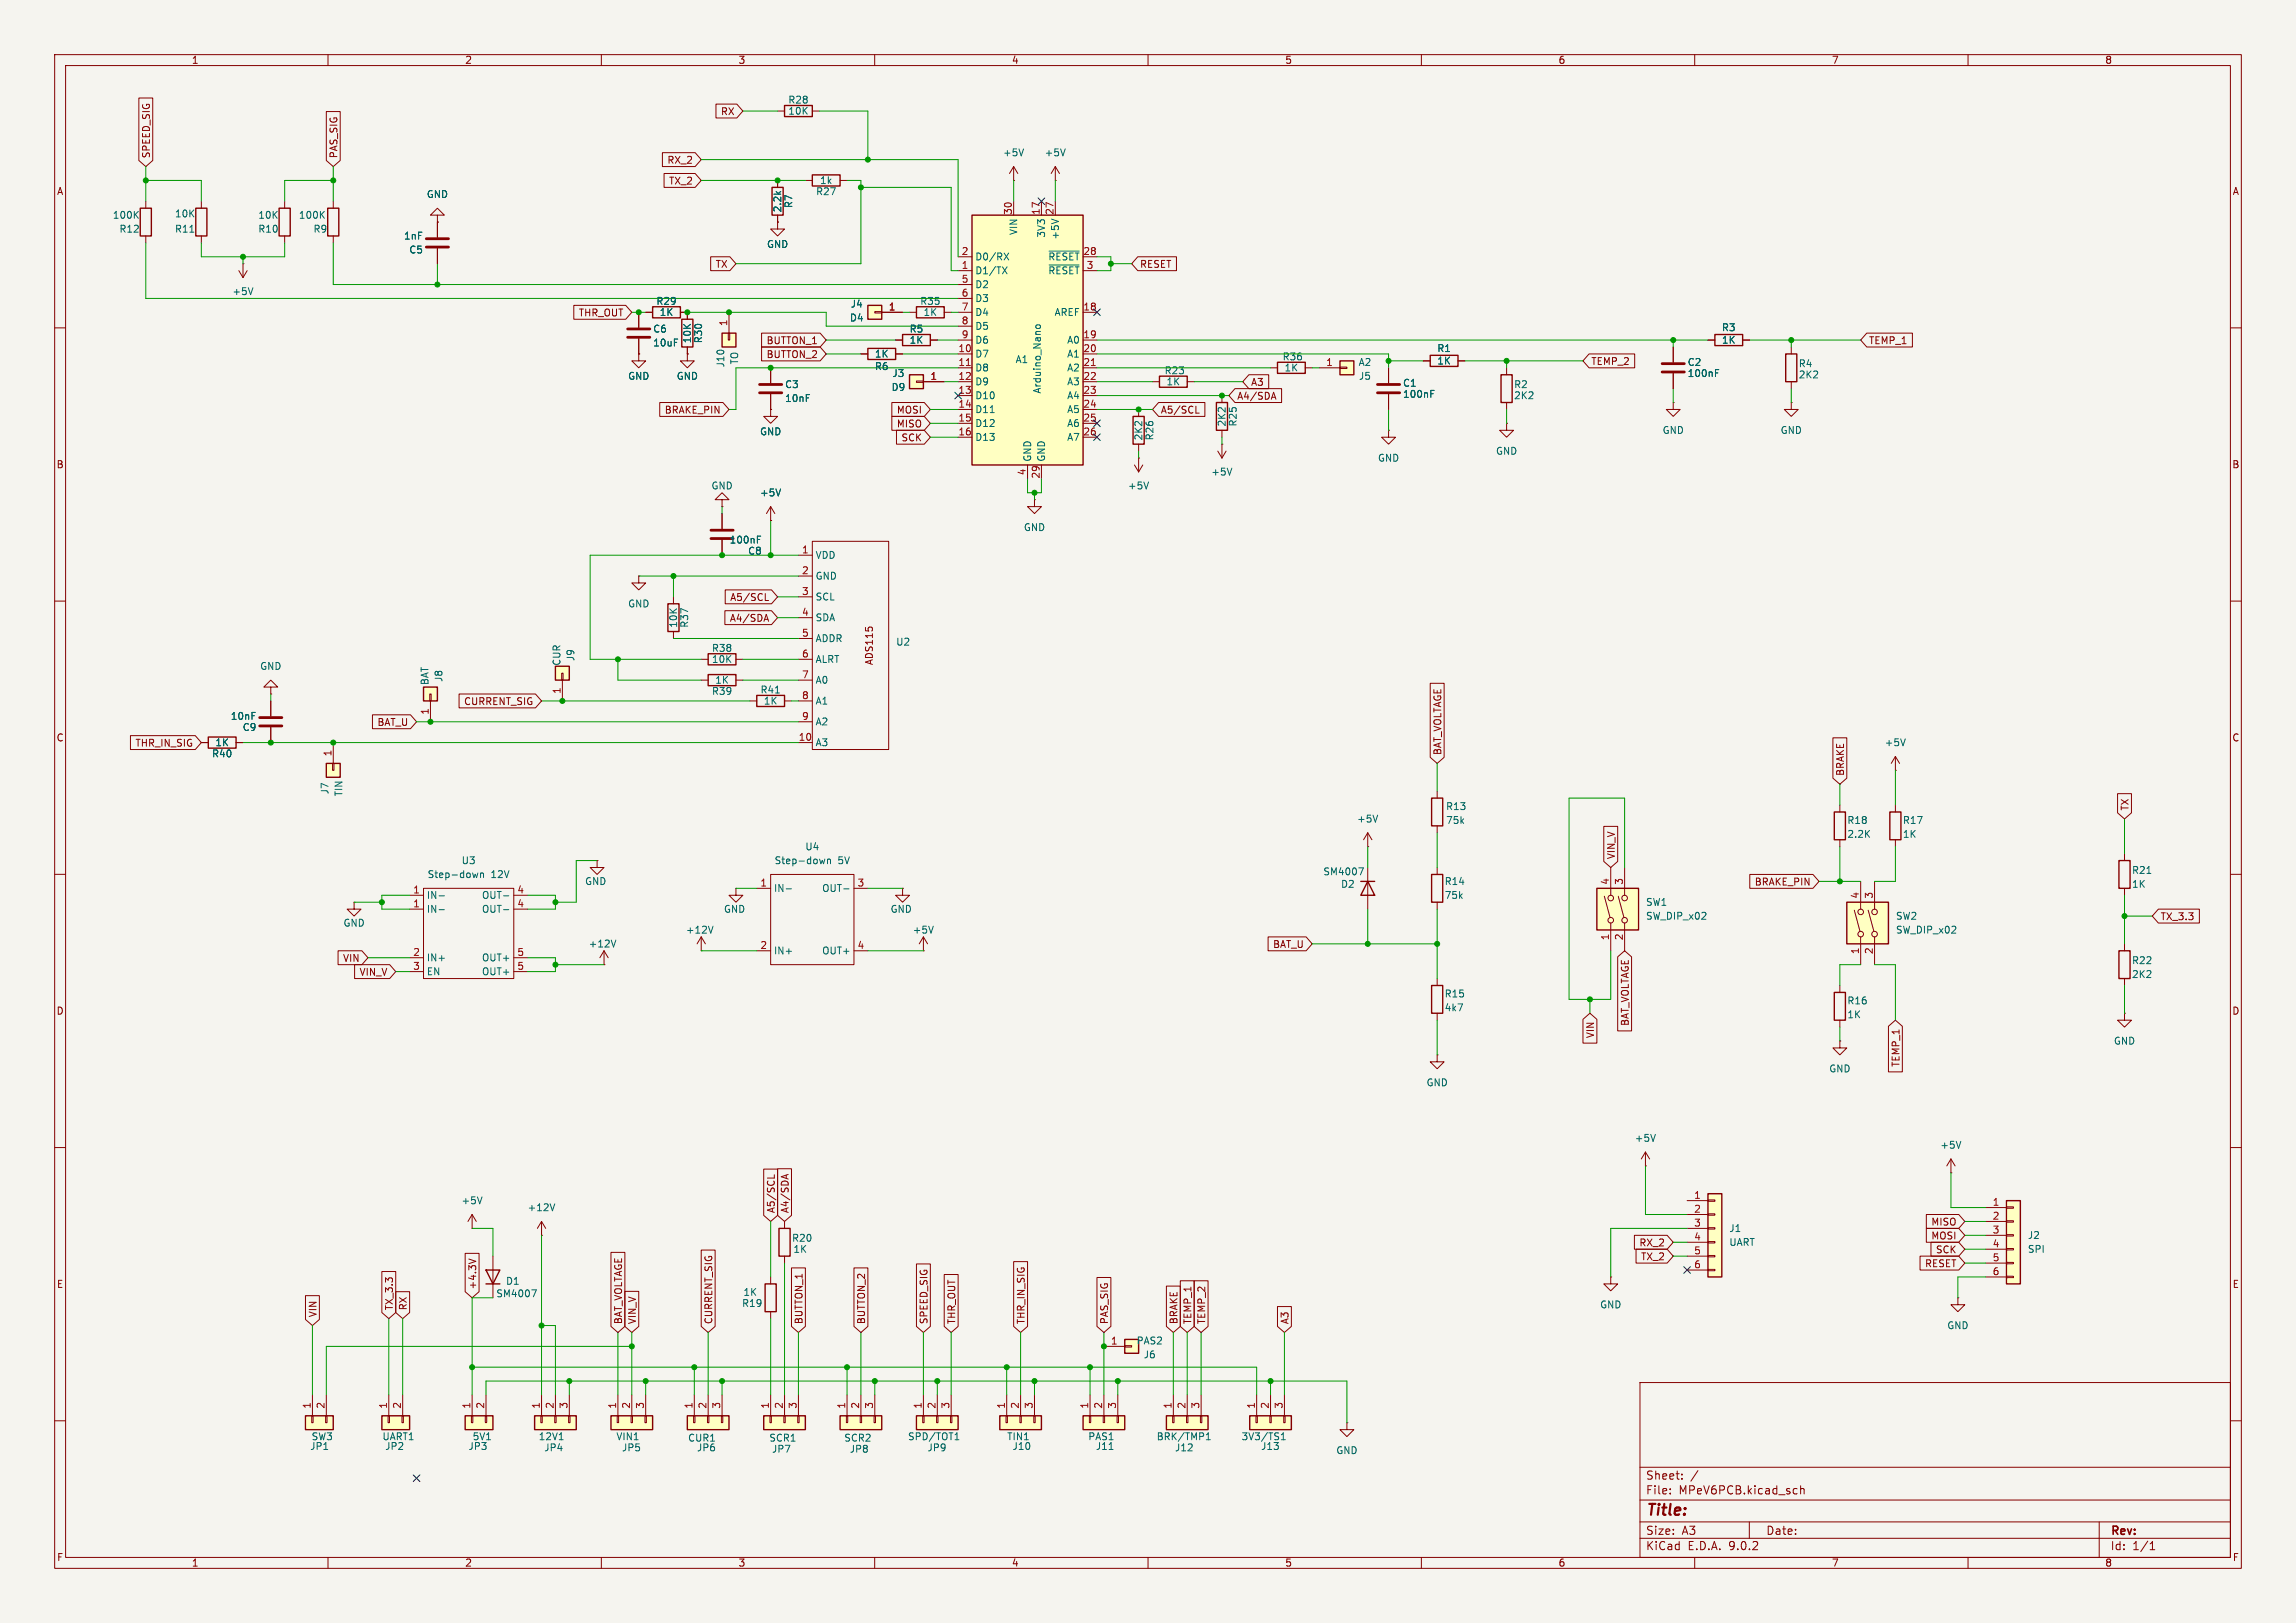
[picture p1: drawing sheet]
<svg xmlns="http://www.w3.org/2000/svg" width="420mm" height="297mm" viewBox="0 0 420 297" stroke-linecap="round" stroke-linejoin="round" font-family="sans-serif">
<defs><g id="words">
<text font-size="2.8" fill="#840000" x="301" y="277.9">Title:</text>
<g font-size="2.1" fill="#840000">
<text x="301" y="273.7">File:</text>
<text x="301" y="271">Sheet:</text>
<text x="307.1" y="273.7">MPeV6PCB.kicad_sch</text>
<text x="301" y="281.1">Size:</text>
<text x="307.6" y="281.1">A3</text>
<text x="323" y="281.1">Date:</text>
<text x="386" y="281.3">Rev:</text>
<text x="301" y="283.9">KiCad</text>
<text x="308.7" y="283.9">E.D.A.</text>
<text x="316.3" y="283.9">9.0.2</text>
<text x="386" y="283.9">Id:</text>
<text x="390.1" y="283.9">1/1</text>
</g>
<g font-size="1.8" fill="#840000">
<text x="35" y="11.9">1</text>
<text x="85" y="11.9">2</text>
<text x="135" y="11.9">3</text>
<text x="185" y="11.9">4</text>
<text x="235" y="11.9">5</text>
<text x="285" y="11.9">6</text>
<text x="335" y="11.9">7</text>
<text x="385" y="11.9">8</text>
<text x="131.8" y="21.3">RX</text>
<text x="27.6" y="29.1" transform="rotate(-90 27.6 29.1)">SPEED_SIG</text>
<text x="61.9" y="29.1" transform="rotate(-90 61.9 29.1)">PAS_SIG</text>
<text x="10.3" y="35.9">A</text>
<text x="122" y="30.2">RX_2</text>
<text x="122.3" y="34">TX_2</text>
<text x="408.3" y="35.9">A</text>
<text x="130.8" y="49.2">TX</text>
<text x="208.4" y="49.2">RESET</text>
<text x="105.8" y="58.1">THR_OUT</text>
<text x="140.1" y="65.7">BUTTON_2</text>
<text x="140.1" y="63.2">BUTTON_1</text>
<text x="341.8" y="63.2">TEMP_1</text>
<text x="228.8" y="70.8">A3</text>
<text x="291" y="67">TEMP_2</text>
<text x="121.5" y="75.9">BRAKE_PIN</text>
<text x="164" y="75.9">MOSI</text>
<text x="212.2" y="75.9">A5/SCL</text>
<text x="226.2" y="73.3">A4/SDA</text>
<text x="164" y="78.4">MISO</text>
<text x="164.8" y="81">SCK</text>
<text x="10.3" y="85.9">B</text>
<text x="408.2" y="85.9">B</text>
<text x="133.4" y="114">A4/SDA</text>
<text x="133.5" y="110.2">A5/SCL</text>
<text x="159.9" y="121.8" transform="rotate(-90 159.9 121.8)">ADS115</text>
<text x="84.8" y="129.2">CURRENT_SIG</text>
<text x="10.3" y="135.9">C</text>
<text x="24.7" y="136.8">THR_IN_SIG</text>
<text x="68.9" y="133">BAT_U</text>
<text x="408.2" y="135.9">C</text>
<text x="263.8" y="138.3" transform="rotate(-90 263.8 138.3)">BAT_VOLTAGE</text>
<text x="337.5" y="142.1" transform="rotate(-90 337.5 142.1)">BRAKE</text>
<text x="389.6" y="148.4" transform="rotate(-90 389.6 148.4)">TX</text>
<text x="295.6" y="157.3" transform="rotate(-90 295.6 157.3)">VIN_V</text>
<text x="320.9" y="162.2">BRAKE_PIN</text>
<text x="232.8" y="173.7">BAT_U</text>
<text x="395.1" y="168.6">TX_3.3</text>
<text x="62.7" y="176.2">VIN</text>
<text x="65.7" y="178.8">VIN_V</text>
<text x="10.3" y="185.9">D</text>
<text x="408.2" y="185.9">D</text>
<text x="291.8" y="190.1" transform="rotate(-90 291.8 190.1)">VIN</text>
<text x="298.1" y="187.8" transform="rotate(-90 298.1 187.8)">BAT_VOLTAGE</text>
<text x="347.7" y="195.3" transform="rotate(-90 347.7 195.3)">TEMP_1</text>
<text x="141.9" y="222.1" transform="rotate(-90 141.9 222.1)">A5/SCL</text>
<text x="144.5" y="222.1" transform="rotate(-90 144.5 222.1)">A4/SDA</text>
<text x="353.2" y="224.5">MISO</text>
<text x="353.2" y="227">MOSI</text>
<text x="299.8" y="228.3">RX_2</text>
<text x="300.1" y="230.8">TX_2</text>
<text x="352" y="232.1">RESET</text>
<text x="354" y="229.6">SCK</text>
<text x="10.3" y="235.9">E</text>
<text x="72.1" y="239.9" transform="rotate(-90 72.1 239.9)">TX_3.3</text>
<text x="74.6" y="239.9" transform="rotate(-90 74.6 239.9)">RX</text>
<text x="87.3" y="236.1" transform="rotate(-90 87.3 236.1)">+4.3V</text>
<text x="408.3" y="235.9">E</text>
<text x="58.1" y="241.1" transform="rotate(-90 58.1 241.1)">VIN</text>
<text x="114" y="242.4" transform="rotate(-90 114 242.4)">BAT_VOLTAGE</text>
<text x="116.5" y="242.4" transform="rotate(-90 116.5 242.4)">VIN_V</text>
<text x="130.5" y="242.4" transform="rotate(-90 130.5 242.4)">CURRENT_SIG</text>
<text x="147" y="242.4" transform="rotate(-90 147 242.4)">BUTTON_1</text>
<text x="158.4" y="242.4" transform="rotate(-90 158.4 242.4)">BUTTON_2</text>
<text x="169.9" y="242.4" transform="rotate(-90 169.9 242.4)">SPEED_SIG</text>
<text x="174.9" y="242.4" transform="rotate(-90 174.9 242.4)">THR_OUT</text>
<text x="187.6" y="242.4" transform="rotate(-90 187.6 242.4)">THR_IN_SIG</text>
<text x="202.9" y="242.4" transform="rotate(-90 202.9 242.4)">PAS_SIG</text>
<text x="215.6" y="242.4" transform="rotate(-90 215.6 242.4)">BRAKE</text>
<text x="218.1" y="242.4" transform="rotate(-90 218.1 242.4)">TEMP_1</text>
<text x="220.7" y="242.4" transform="rotate(-90 220.7 242.4)">TEMP_2</text>
<text x="235.9" y="242.4" transform="rotate(-90 235.9 242.4)">A3</text>
<text x="10.3" y="285.9">F</text>
<text x="35" y="286.9">1</text>
<text x="85" y="286.9">2</text>
<text x="135" y="286.9">3</text>
<text x="185" y="286.9">4</text>
<text x="235" y="286.9">5</text>
<text x="285" y="286.9">6</text>
<text x="335" y="286.9">7</text>
<text x="385" y="286.9">8</text>
<text x="408.3" y="285.9">F</text>
</g>
<g font-size="1.8" fill="#006464">
<text x="144.1" y="19.2">R28</text>
<text x="144.1" y="21.2">10K</text>
<text x="183.4" y="28.8">+5V</text>
<text x="191" y="28.8">+5V</text>
<text x="149.2" y="35.9">R27</text>
<text x="149.9" y="33.9">1k</text>
<text x="20.5" y="40.2">100K</text>
<text x="31.9" y="40">10K</text>
<text x="47.2" y="40.2">10K</text>
<text x="54.6" y="40.2">100K</text>
<text x="78" y="36.4">GND</text>
<text x="143.1" y="39" transform="rotate(-90 143.1 39)">2.2k</text>
<text x="145.1" y="38.2" transform="rotate(-90 145.1 38.2)">R7</text>
<text x="21.8" y="42.8">R12</text>
<text x="31.9" y="42.8">R11</text>
<text x="47.2" y="42.8">R10</text>
<text x="57.3" y="42.8">R9</text>
<text x="73.8" y="44">1nF</text>
<text x="74.8" y="46.6">C5</text>
<text x="140.2" y="45.6">GND</text>
<text x="178.3" y="47.9">D0/RX</text>
<text x="186.3" y="43.1" transform="rotate(-90 186.3 43.1)">VIN</text>
<text x="191.4" y="43.6" transform="rotate(-90 191.4 43.6)">3V3</text>
<text x="191.7" y="47.9">~{RESET}</text>
<text x="193.9" y="44" transform="rotate(-90 193.9 44)">+5V</text>
<text x="178.3" y="50.4">D1/TX</text>
<text x="178.3" y="52.9">D2</text>
<text x="191.7" y="50.4">~{RESET}</text>
<text x="42.4" y="54.2">+5V</text>
<text x="120" y="56">R29</text>
<text x="120.6" y="58">1K</text>
<text x="155.4" y="59">D4</text>
<text x="155.5" y="56.5">J4</text>
<text x="168.2" y="56">R35</text>
<text x="168.8" y="58">1K</text>
<text x="178.3" y="55.5">D3</text>
<text x="178.3" y="58">D4</text>
<text x="192.8" y="58">AREF</text>
<text x="119.4" y="61.1">C6</text>
<text x="119.4" y="63.6">10uF</text>
<text x="126.6" y="62.9" transform="rotate(-90 126.6 62.9)">10K</text>
<text x="128.6" y="62.9" transform="rotate(-90 128.6 62.9)">R30</text>
<text x="159.9" y="65.6">1K</text>
<text x="166.3" y="61.1">R5</text>
<text x="166.3" y="63.1">1K</text>
<text x="178.3" y="60.6">D5</text>
<text x="178.3" y="63.1">D6</text>
<text x="178.3" y="65.6">D7</text>
<text x="195.1" y="63.1">A0</text>
<text x="195.1" y="65.6">A1</text>
<text x="262.8" y="64.6">R1</text>
<text x="314.9" y="60.8">R3</text>
<text x="314.9" y="63.1">1K</text>
<text x="114.8" y="69.7">GND</text>
<text x="123.7" y="69.7">GND</text>
<text x="132.7" y="67.3" transform="rotate(-90 132.7 67.3)">J10</text>
<text x="135.2" y="66.8" transform="rotate(-90 135.2 66.8)">TO</text>
<text x="143.5" y="71.2">C3</text>
<text x="159.9" y="67.9">R6</text>
<text x="163" y="71.7">D9</text>
<text x="163.1" y="69.2">J3</text>
<text x="178.3" y="68.2">D8</text>
<text x="178.3" y="70.7">D9</text>
<text x="185.7" y="66.6">A1</text>
<text x="195.1" y="68.2">A2</text>
<text x="195.1" y="70.7">A3</text>
<text x="212.9" y="68.7">R23</text>
<text x="213.3" y="70.7">1K</text>
<text x="234.5" y="66.1">R36</text>
<text x="234.9" y="68.2">1K</text>
<text x="248.4" y="67.2">A2</text>
<text x="248.5" y="69.7">J5</text>
<text x="256.5" y="71">C1</text>
<text x="262.8" y="66.9">1K</text>
<text x="276.9" y="71.2">R2</text>
<text x="308.6" y="67.2">C2</text>
<text x="308.6" y="69.2">100nF</text>
<text x="328.9" y="67.4">R4</text>
<text x="328.9" y="69.4">2K2</text>
<text x="143.5" y="73.8">10nF</text>
<text x="178.3" y="73.3">D10</text>
<text x="178.3" y="75.8">D11</text>
<text x="190.6" y="72.1" transform="rotate(-90 190.6 72.1)">Arduino_Nano</text>
<text x="195.1" y="73.3">A4</text>
<text x="195.1" y="75.8">A5</text>
<text x="256.5" y="73">100nF</text>
<text x="276.9" y="73.3">2K2</text>
<text x="138.9" y="79.9">GND</text>
<text x="178.3" y="78.3">D12</text>
<text x="178.3" y="80.9">D13</text>
<text x="195.1" y="78.3">A6</text>
<text x="195.1" y="80.9">A7</text>
<text x="209.1" y="80.7" transform="rotate(-90 209.1 80.7)">2K2</text>
<text x="211.2" y="80.7" transform="rotate(-90 211.2 80.7)">R26</text>
<text x="224.4" y="78.1" transform="rotate(-90 224.4 78.1)">2K2</text>
<text x="226.4" y="78.1" transform="rotate(-90 226.4 78.1)">R25</text>
<text x="273.6" y="83.4">GND</text>
<text x="304" y="79.6">GND</text>
<text x="325.6" y="79.6">GND</text>
<text x="130" y="89.8">GND</text>
<text x="188.8" y="84.6" transform="rotate(-90 188.8 84.6)">GND</text>
<text x="191.4" y="84.6" transform="rotate(-90 191.4 84.6)">GND</text>
<text x="206.2" y="89.8">+5V</text>
<text x="221.5" y="87.2">+5V</text>
<text x="252" y="84.7">GND</text>
<text x="138.9" y="91">+5V</text>
<text x="133.4" y="99.7">100nF</text>
<text x="136.8" y="101.7">C8</text>
<text x="187.2" y="97.4">GND</text>
<text x="149.1" y="102.5">VDD</text>
<text x="149.1" y="106.3">GND</text>
<text x="114.8" y="111.4">GND</text>
<text x="149.1" y="110.1">SCL</text>
<text x="149.1" y="113.9">SDA</text>
<text x="124.1" y="115" transform="rotate(-90 124.1 115)">10K</text>
<text x="126.1" y="115" transform="rotate(-90 126.1 115)">R37</text>
<text x="130.1" y="119.5">R38</text>
<text x="149.1" y="117.7">ADDR</text>
<text x="163.8" y="118.3">U2</text>
<text x="47.5" y="122.8">GND</text>
<text x="78.6" y="125.5" transform="rotate(-90 78.6 125.5)">BAT</text>
<text x="81.1" y="124.9" transform="rotate(-90 81.1 124.9)">J8</text>
<text x="102.7" y="121.9" transform="rotate(-90 102.7 121.9)">CUR</text>
<text x="105.3" y="121.1" transform="rotate(-90 105.3 121.1)">J9</text>
<text x="130.1" y="121.5">10K</text>
<text x="130.7" y="125.3">1K</text>
<text x="149.1" y="121.5">ALRT</text>
<text x="149.1" y="125.3">A0</text>
<text x="42.1" y="131.9">10nF</text>
<text x="130.1" y="127.4">R39</text>
<text x="139" y="127.1">R41</text>
<text x="139.6" y="129.1">1K</text>
<text x="149.1" y="129.1">A1</text>
<text x="39.3" y="136.8">1K</text>
<text x="44.3" y="134">C9</text>
<text x="149.1" y="132.9">A2</text>
<text x="149.1" y="136.8">A3</text>
<text x="344.7" y="136.8">+5V</text>
<text x="38.7" y="138.8">R40</text>
<text x="60.3" y="145.5" transform="rotate(-90 60.3 145.5)">J7</text>
<text x="62.8" y="145.8" transform="rotate(-90 62.8 145.8)">TIN</text>
<text x="264.4" y="148.4">R13</text>
<text x="147.2" y="155.8">U4</text>
<text x="248.2" y="150.7">+5V</text>
<text x="264.4" y="151">75k</text>
<text x="337.8" y="151">R18</text>
<text x="337.8" y="153.5">2.2K</text>
<text x="348" y="153.5">1K</text>
<text x="348" y="151">R17</text>
<text x="78.1" y="160.9">Step-down</text>
<text x="84.4" y="158.3">U3</text>
<text x="89.8" y="160.9">12V</text>
<text x="141.6" y="158.3">Step-down</text>
<text x="153.3" y="158.3">5V</text>
<text x="242" y="160.4">SM4007</text>
<text x="389.9" y="160.1">R21</text>
<text x="78" y="164.7">IN-</text>
<text x="78" y="167.2">IN-</text>
<text x="88.1" y="164.7">OUT-</text>
<text x="88.1" y="167.2">OUT-</text>
<text x="106.9" y="162.2">GND</text>
<text x="132.3" y="167.2">GND</text>
<text x="141.5" y="163.4">IN-</text>
<text x="150.3" y="163.4">OUT-</text>
<text x="162.8" y="167.2">GND</text>
<text x="245.2" y="162.7">D2</text>
<text x="264.2" y="164.7">75k</text>
<text x="264.2" y="162.2">R14</text>
<text x="301" y="166">SW1</text>
<text x="389.9" y="162.7">1K</text>
<text x="62.7" y="169.8">GND</text>
<text x="107.6" y="173.6">+12V</text>
<text x="125.4" y="171">+12V</text>
<text x="166.9" y="171">+5V</text>
<text x="301" y="168.5">SW_DIP_x02</text>
<text x="346.7" y="168.5">SW2</text>
<text x="346.7" y="171">SW_DIP_x02</text>
<text x="78" y="176.1">IN+</text>
<text x="78" y="178.7">EN</text>
<text x="88.1" y="176.1">OUT+</text>
<text x="88.1" y="178.7">OUT+</text>
<text x="141.5" y="174.9">IN+</text>
<text x="150.3" y="174.9">OUT+</text>
<text x="389.9" y="176.6">R22</text>
<text x="389.9" y="179.2">2K2</text>
<text x="264.2" y="185.3">4k7</text>
<text x="264.2" y="182.7">R15</text>
<text x="337.8" y="184">R16</text>
<text x="337.8" y="186.5">1K</text>
<text x="386.6" y="191.4">GND</text>
<text x="334.5" y="196.4">GND</text>
<text x="260.9" y="199">GND</text>
<text x="299" y="209.1">+5V</text>
<text x="354.8" y="210.4">+5V</text>
<text x="84.3" y="220.6">+5V</text>
<text x="96.4" y="221.8">+12V</text>
<text x="144.8" y="227.4">R20</text>
<text x="316.2" y="225.7">J1</text>
<text x="370.8" y="226.9">J2</text>
<text x="145" y="229.5">1K</text>
<text x="316.2" y="228.2">UART</text>
<text x="370.8" y="229.5">SPI</text>
<text x="90.7" y="237.6">SM4007</text>
<text x="92.5" y="235.3">D1</text>
<text x="135.6" y="239.4">R19</text>
<text x="135.9" y="237.3">1K</text>
<text x="292.6" y="239.6">GND</text>
<text x="356.1" y="243.4">GND</text>
<text x="207.8" y="246.2">PAS2</text>
<text x="209.1" y="248.8">J6</text>
<text x="56.9" y="263.8">SW3</text>
<text x="69.9" y="263.8">UART1</text>
<text x="86.4" y="263.8">5V1</text>
<text x="98.4" y="263.8">12V1</text>
<text x="112.6" y="263.8">VIN1</text>
<text x="166" y="263.8">SPD/TOT1</text>
<text x="184.1" y="263.8">TIN1</text>
<text x="199" y="263.8">PAS1</text>
<text x="211.5" y="263.8">BRK/TMP1</text>
<text x="227" y="263.8">3V3/TS1</text>
<text x="56.7" y="265.5">JP1</text>
<text x="70.4" y="265.5">JP2</text>
<text x="85.6" y="265.5">JP3</text>
<text x="99.5" y="265.8">JP4</text>
<text x="113.7" y="265.8">JP5</text>
<text x="125.8" y="264">CUR1</text>
<text x="127.4" y="265.8">JP6</text>
<text x="140.6" y="264">SCR1</text>
<text x="141.1" y="266">JP7</text>
<text x="154.3" y="264">SCR2</text>
<text x="155.3" y="266">JP8</text>
<text x="169.6" y="265.8">JP9</text>
<text x="185.1" y="265.5">J10</text>
<text x="200.4" y="265.5">J11</text>
<text x="214.8" y="265.8">J12</text>
<text x="230.6" y="265.5">J13</text>
<text x="244.3" y="266.3">GND</text>
</g>
<g font-size="1.8" fill="#a90000">
<text x="185.2" y="39.4" transform="rotate(-90 185.2 39.4)">30</text>
<text x="190.2" y="39.4" transform="rotate(-90 190.2 39.4)">17</text>
<text x="192.8" y="39.4" transform="rotate(-90 192.8 39.4)">27</text>
<text x="175.8" y="46.7">2</text>
<text x="198.1" y="46.7">28</text>
<text x="175.8" y="49.3">1</text>
<text x="175.8" y="51.8">5</text>
<text x="198.7" y="49.3">3</text>
<text x="133.1" y="59.8" transform="rotate(-90 133.1 59.8)">1</text>
<text x="162.5" y="56.9">1</text>
<text x="175.8" y="54.4">6</text>
<text x="175.8" y="56.9">7</text>
<text x="175.8" y="59.4">8</text>
<text x="198.1" y="56.9">18</text>
<text x="175.2" y="64.5">10</text>
<text x="175.8" y="62">9</text>
<text x="198.1" y="62">19</text>
<text x="198.1" y="64.5">20</text>
<text x="170.1" y="69.6">1</text>
<text x="175.2" y="67.1">11</text>
<text x="175.2" y="69.6">12</text>
<text x="198.1" y="67.1">21</text>
<text x="198.1" y="69.6">22</text>
<text x="242.5" y="67.1">1</text>
<text x="175.2" y="72.1">13</text>
<text x="175.2" y="74.7">14</text>
<text x="175.2" y="77.2">15</text>
<text x="198.1" y="72.1">23</text>
<text x="198.1" y="74.7">24</text>
<text x="198.1" y="77.2">25</text>
<text x="175.2" y="79.8">16</text>
<text x="198.1" y="79.8">26</text>
<text x="187.7" y="87.1" transform="rotate(-90 187.7 87.1)">4</text>
<text x="190.2" y="87.7" transform="rotate(-90 190.2 87.7)">29</text>
<text x="146.6" y="101.3">1</text>
<text x="146.6" y="105.2">2</text>
<text x="146.6" y="109">3</text>
<text x="146.6" y="112.8">4</text>
<text x="146.6" y="116.6">5</text>
<text x="146.6" y="120.4">6</text>
<text x="146.6" y="124.2">7</text>
<text x="78.5" y="130.9" transform="rotate(-90 78.5 130.9)">1</text>
<text x="102.6" y="127.1" transform="rotate(-90 102.6 127.1)">1</text>
<text x="146.6" y="128">8</text>
<text x="146.6" y="131.8">9</text>
<text x="146" y="135.6">10</text>
<text x="60.7" y="138.5" transform="rotate(-90 60.7 138.5)">1</text>
<text x="294.4" y="162" transform="rotate(-90 294.4 162)">4</text>
<text x="296.9" y="162" transform="rotate(-90 296.9 162)">3</text>
<text x="75.5" y="163.6">1</text>
<text x="75.5" y="166.1">1</text>
<text x="94.5" y="163.6">4</text>
<text x="94.5" y="166.1">4</text>
<text x="139" y="162.3">1</text>
<text x="156.8" y="162.3">3</text>
<text x="340.1" y="164.5" transform="rotate(-90 340.1 164.5)">4</text>
<text x="342.6" y="164.5" transform="rotate(-90 342.6 164.5)">3</text>
<text x="139" y="173.7">2</text>
<text x="156.8" y="173.7">4</text>
<text x="294.4" y="172.2" transform="rotate(-90 294.4 172.2)">1</text>
<text x="296.9" y="172.2" transform="rotate(-90 296.9 172.2)">2</text>
<text x="75.5" y="175">2</text>
<text x="75.5" y="177.5">3</text>
<text x="94.5" y="175">5</text>
<text x="94.5" y="177.5">5</text>
<text x="340.1" y="174.7" transform="rotate(-90 340.1 174.7)">1</text>
<text x="342.6" y="174.7" transform="rotate(-90 342.6 174.7)">2</text>
<text x="309.8" y="219.5">1</text>
<text x="309.8" y="222">2</text>
<text x="364.4" y="220.7">1</text>
<text x="309.8" y="224.5">3</text>
<text x="309.8" y="227.1">4</text>
<text x="364.4" y="223.3">2</text>
<text x="364.4" y="225.8">3</text>
<text x="309.8" y="229.6">5</text>
<text x="309.8" y="232.2">6</text>
<text x="364.4" y="228.3">4</text>
<text x="364.4" y="230.9">5</text>
<text x="364.4" y="233.4">6</text>
<text x="203.1" y="246.1">1</text>
<text x="56.9" y="257.9" transform="rotate(-90 56.9 257.9)">1</text>
<text x="59.4" y="257.9" transform="rotate(-90 59.4 257.9)">2</text>
<text x="70.9" y="257.9" transform="rotate(-90 70.9 257.9)">1</text>
<text x="73.4" y="257.9" transform="rotate(-90 73.4 257.9)">2</text>
<text x="86.1" y="257.9" transform="rotate(-90 86.1 257.9)">1</text>
<text x="88.6" y="257.9" transform="rotate(-90 88.6 257.9)">2</text>
<text x="98.8" y="257.9" transform="rotate(-90 98.8 257.9)">1</text>
<text x="101.3" y="257.9" transform="rotate(-90 101.3 257.9)">2</text>
<text x="103.9" y="257.9" transform="rotate(-90 103.9 257.9)">3</text>
<text x="112.8" y="257.9" transform="rotate(-90 112.8 257.9)">1</text>
<text x="115.3" y="257.9" transform="rotate(-90 115.3 257.9)">2</text>
<text x="117.9" y="257.9" transform="rotate(-90 117.9 257.9)">3</text>
<text x="126.7" y="257.9" transform="rotate(-90 126.7 257.9)">1</text>
<text x="129.3" y="257.9" transform="rotate(-90 129.3 257.9)">2</text>
<text x="131.8" y="257.9" transform="rotate(-90 131.8 257.9)">3</text>
<text x="140.7" y="257.9" transform="rotate(-90 140.7 257.9)">1</text>
<text x="143.3" y="257.9" transform="rotate(-90 143.3 257.9)">2</text>
<text x="145.8" y="257.9" transform="rotate(-90 145.8 257.9)">3</text>
<text x="154.7" y="257.9" transform="rotate(-90 154.7 257.9)">1</text>
<text x="157.2" y="257.9" transform="rotate(-90 157.2 257.9)">2</text>
<text x="159.8" y="257.9" transform="rotate(-90 159.8 257.9)">3</text>
<text x="168.7" y="257.9" transform="rotate(-90 168.7 257.9)">1</text>
<text x="171.2" y="257.9" transform="rotate(-90 171.2 257.9)">2</text>
<text x="173.7" y="257.9" transform="rotate(-90 173.7 257.9)">3</text>
<text x="183.9" y="257.9" transform="rotate(-90 183.9 257.9)">1</text>
<text x="186.4" y="257.9" transform="rotate(-90 186.4 257.9)">2</text>
<text x="189" y="257.9" transform="rotate(-90 189 257.9)">3</text>
<text x="199.1" y="257.9" transform="rotate(-90 199.1 257.9)">1</text>
<text x="201.7" y="257.9" transform="rotate(-90 201.7 257.9)">2</text>
<text x="204.2" y="257.9" transform="rotate(-90 204.2 257.9)">3</text>
<text x="214.4" y="257.9" transform="rotate(-90 214.4 257.9)">1</text>
<text x="216.9" y="257.9" transform="rotate(-90 216.9 257.9)">2</text>
<text x="219.5" y="257.9" transform="rotate(-90 219.5 257.9)">3</text>
<text x="229.6" y="257.9" transform="rotate(-90 229.6 257.9)">1</text>
<text x="232.2" y="257.9" transform="rotate(-90 232.2 257.9)">2</text>
<text x="234.7" y="257.9" transform="rotate(-90 234.7 257.9)">3</text>
</g>
</g></defs>
<path d="M0 0h420v297h-420z" fill="#f5f4ef" stroke="#f5f4ef" stroke-width=".18"/>
<g fill="none" stroke="#840000" stroke-width=".18">
<path d="M10 10h400v277h-400zM12 12h396v273h-396zM60 10v2M110 10v2M160 10v2M210 10v2M260 10v2M310 10v2M360 10v2M10 60h2M408 60h2M10 110h2"/>
<path d="M408 110h2M10 160h2M408 160h2M10 210h2M408 210h2M300 253h108v32h-108zM10 260h2M300 278.5h108M300 274.5h108M300 268.5h108M305.5 273.2v.2M305.5 272.5v.1"/>
<path d="M307.7 270.5v.2M307.7 269.8v.1M310.6 269.1l-1.3 1.9M320 278.5v3M328.6 272.4l.1 .1M328.7 273.3l-.1 .1M329.4 271.9v1.5M329.4 272.5l.2-.1 .3 .1 .1 .9M384 278.5v6.5M408 260h2M60 285v2M110 285v2"/>
<path d="M160 285v2M210 285v2M260 285v2M300 281.5h108M310 285v2M360 285v2M393.3 283.6h.9M393.3 282.5l.4-.4v1.5"/>
</g>
<path d="M167.6 259.1h7.7v2.5h-7.7z" fill="#ffffc2"/>
<path d="M88.9 232.4h2.5l-1.2 2.5zM88.9 234.9h2.5M167.6 259.1h7.7v2.5h-7.7z" fill="none" stroke="#840000" stroke-width=".25"/>
<path d="M86.4 224.8h.1M86.4 222.2l-.8 1.3M86.4 222.2l.7 1.3M86.4 222.2v2.6M90.2 229.9v7.6M168.8 259.1h.2v1.2h-.2zM168.9 255.3v3.8M171.3 259.1h.3v1.2h-.3zM171.4 255.3v3.8M173.9 259.1h.2v1.2h-.2zM174 255.3v3.8" fill="none" stroke="#840000" stroke-width=".18"/>
<path d="M88.2 219l-.4 1.3M97.3 236h.8l-.5 1.3M174.7 263.5h.7M174.8 262.5l.3-.3v1.3" fill="none" stroke="#006464" stroke-width=".18"/>
<path d="M55.9 259.1h5.1v2.5h-5.1z" fill="#ffffc2"/>
<path d="M55.9 259.1h5.1v2.5h-5.1z" fill="none" stroke="#840000" stroke-width=".25"/>
<path d="M57 259.1h.3v1.2h-.3zM57.1 255.3v3.8M59.6 259.1h.2v1.2h-.2zM59.7 255.3v3.8" fill="none" stroke="#840000" stroke-width=".18"/>
<path d="M177.8 39.4h20.3v45.7h-20.3z" fill="#ffffc2"/>
<path d="M177.8 39.4h20.3v45.7h-20.3z" fill="none" stroke="#840000" stroke-width=".25"/>
<g fill="none" stroke="#840000" stroke-width=".18">
<path d="M185.4 36.8v2.6M190.5 36.8v2.6M193 36.8v2.6M175.3 47h2.5M175.3 49.5h2.5M175.3 52.1h2.5M175.3 54.6h2.5M175.3 57.2h2.5M175.3 59.7h2.5M198.1 47h2.6M198.1 49.5h2.6M198.1 57.2h2.6"/>
<path d="M175.3 62.2h2.5M175.3 64.8h2.5M175.3 67.3h2.5M175.3 69.9h2.5M175.3 72.4h2.5M175.3 74.9h2.5M175.3 77.5h2.5M198.1 62.2h2.6M198.1 64.8h2.6M198.1 67.3h2.6M198.1 69.9h2.6M198.1 72.4h2.6"/>
<path d="M198.1 74.9h2.6M198.1 77.5h2.6M175.3 80h2.5M188 85.1v2.5M190.5 85.1v2.5M198.1 80h2.6"/>
</g>
<path d="M183.4 48.8l.8 1.3M183.7 46.3l.8 1.3M184.2 48.8l-.8 1.3M184.5 46.3l-.8 1.3M189.5 59.6l.6-.2 .2 .2v.3l-.2 .2h-.4l-.2-.2zM191.9 45.9h5.5M191.9 48.5h5.5M192.3 40.1l1.3 .4M181.1 75.5h.8" fill="none" stroke="#006464" stroke-width=".18"/>
<path d="M176.8 66.9h.7M199.6 66.9h.8" fill="none" stroke="#a90000" stroke-width=".18"/>
<path d="M101.6 121.9h2.5v2.6h-2.5z" fill="#ffffc2"/>
<path d="M101.6 121.9h2.5v2.6h-2.5z" fill="none" stroke="#840000" stroke-width=".25"/>
<path d="M102.7 123.2h.3v1.3h-.3zM102.9 124.5v3.8" fill="none" stroke="#840000" stroke-width=".18"/>
<path d="M198.1 259.1h7.6v2.5h-7.6z" fill="#ffffc2"/>
<path d="M198.1 259.1h7.6v2.5h-7.6z" fill="none" stroke="#840000" stroke-width=".25"/>
<path d="M199.3 259.1h.2v1.2h-.2zM199.4 255.3v3.8M201.8 259.1h.3v1.2h-.3zM201.9 255.3v3.8M204.3 259.1h.3v1.2h-.3zM204.5 255.3v3.8" fill="none" stroke="#840000" stroke-width=".18"/>
<path d="M202.9 265.2h.7" fill="none" stroke="#006464" stroke-width=".18"/>
<path d="M182.9 259.1h7.6v2.5h-7.6z" fill="#ffffc2"/>
<path d="M182.9 259.1h7.6v2.5h-7.6z" fill="none" stroke="#840000" stroke-width=".25"/>
<path d="M184 259.1h.3v1.2h-.3zM184.1 255.3v3.8M186.6 259.1h.2v1.2h-.2zM186.7 255.3v3.8M189.1 259.1h.3v1.2h-.3zM189.2 255.3v3.8" fill="none" stroke="#840000" stroke-width=".18"/>
<path d="M69.8 259.1h5.1v2.5h-5.1z" fill="#ffffc2"/>
<path d="M69.8 259.1h5.1v2.5h-5.1z" fill="none" stroke="#840000" stroke-width=".25"/>
<path d="M71 259.1h.2v1.2h-.2zM71.1 255.3v3.8M73.5 259.1h.3v1.2h-.3zM73.7 255.3v3.8" fill="none" stroke="#840000" stroke-width=".18"/>
<path d="M97.8 259.1h7.6v2.5h-7.6z" fill="#ffffc2"/>
<path d="M140 234.9h2v5.1h-2zM142.5 224.8h2v5.1h-2zM97.8 259.1h7.6v2.5h-7.6z" fill="none" stroke="#840000" stroke-width=".25"/>
<path d="M189.2 91.4v1.3h1.3l-1.3 1.3-1.2-1.3h1.2M189.2 91.4h.1M141 233.7v1.2M143.5 223.5v1.3M143.5 229.9v1.2M98.9 259.1h.3v1.2h-.3zM99.1 255.3v3.8M101.5 259.1h.2v1.2h-.2zM101.6 255.3v3.8M104 259.1h.3v1.2h-.3zM104.1 255.3v3.8M141 240v1.3" fill="none" stroke="#840000" stroke-width=".18"/>
<path d="M102.3 263.5h.7" fill="none" stroke="#006464" stroke-width=".18"/>
<path d="M85.1 259.1h5.1v2.5h-5.1z" fill="#ffffc2"/>
<path d="M85.1 259.1h5.1v2.5h-5.1z" fill="none" stroke="#840000" stroke-width=".25"/>
<path d="M86.2 259.1h.3v1.2h-.3zM86.4 255.3v3.8M88.8 259.1h.2v1.2h-.2zM88.9 255.3v3.8" fill="none" stroke="#840000" stroke-width=".18"/>
<path d="M166.4 68.6h2.5v2.5h-2.5z" fill="#ffffc2"/>
<path d="M166.4 68.6h2.5v2.5h-2.5z" fill="none" stroke="#840000" stroke-width=".25"/>
<path d="M167.6 69.7h1.3v.3h-1.3zM168.9 69.9h3.8M207.5 85.1l.8 1.3M208.3 83.8h.1M208.3 83.8v2.6M209 85.1l-.7 1.3" fill="none" stroke="#840000" stroke-width=".18"/>
<path d="M210.1 88.2l-.4 1.3" fill="none" stroke="#006464" stroke-width=".18"/>
<path d="M312.4 218.4h2.6v15.3h-2.6z" fill="#ffffc2"/>
<path d="M122.2 110.5h2v5.1h-2zM312.4 218.4h2.6v15.3h-2.6z" fill="none" stroke="#840000" stroke-width=".25"/>
<g fill="none" stroke="#840000" stroke-width=".18">
<path d="M123.2 109.2v1.3M123.2 115.6v1.2M308.6 219.7h3.8M312.4 219.6h1.3v.2h-1.3zM308.6 222.2h3.8M308.6 224.8h3.8M308.6 227.3h3.8M308.6 229.9h3.8M308.6 232.4h3.8M312.4 222.1h1.3v.3h-1.3zM312.4 224.7h1.3v.2h-1.3zM312.4 227.2h1.3v.3h-1.3z"/>
<path d="M312.4 229.7h1.3v.3h-1.3zM312.4 232.3h1.3v.2h-1.3z"/>
</g>
<path d="M292.1 162.6h7.6v7.6h-7.6z" fill="#ffffc2"/>
<g fill="none" stroke="#840000" stroke-width=".18">
<path d="M185.4 33h.1M185.4 30.5l-.7 1.3M185.4 30.5l.8 1.3M185.4 30.5v2.5M193 33h.1M193 30.5l-.7 1.3M193 30.5l.8 1.3M193 30.5v2.5M125.7 64.8v1.2h1.3l-1.3 1.3-1.2-1.3h1.2M125.7 64.8h.1M141 74.9v1.3h1.2l-1.2 1.3-1.3-1.3h1.3M141 74.9h.1"/>
<path d="M141 67.3v2.8M141 72.1v2.8M157.5 64.8h1.2M163.8 64.8h1.3M294.6 158.8v5M297.2 158.8v5M293.5 164l1 3.9M294.6 168.9v5.1M296 164l1.1 3.9M297.2 168.9v5.1"/>
<circle cx="294.6" cy="168.4" r=".51"/>
<circle cx="294.6" cy="164.3" r=".51"/>
<circle cx="297.2" cy="164.3" r=".51"/>
<circle cx="297.2" cy="168.4" r=".51"/>
</g>
<path d="M158.7 63.8h5.1v2h-5.1zM292.1 162.6h7.6v7.6h-7.6z" fill="none" stroke="#840000" stroke-width=".25"/>
<path d="M187.2 27.2l-.4 1.3M194.9 27.2l-.5 1.3" fill="none" stroke="#006464" stroke-width=".18"/>
<path d="M138.9 70.4h4.1M138.9 71.9h4.1" fill="none" stroke="#840000" stroke-width=".51"/>
<path d="M111.8 259.1h7.6v2.5h-7.6z" fill="#ffffc2"/>
<path d="M387.6 157.5h2v5.1h-2zM111.8 259.1h7.6v2.5h-7.6z" fill="none" stroke="#840000" stroke-width=".25"/>
<g fill="none" stroke="#840000" stroke-width=".18">
<path d="M388.6 156.2v1.3M138.4 162.6h2.6M138.4 174h2.6M141 160h15.2v16.5h-15.2zM156.2 162.6h2.5M156.2 174h2.5M165.1 162.6v1.2h1.3l-1.3 1.3-1.3-1.3h1.3M165.1 162.6h.1M168.9 174h.1M168.9 171.5l-.8 1.2M168.9 171.5l.8 1.2M168.9 171.5v2.5"/>
<path d="M388.6 162.6v1.2M112.9 259.1h.3v1.2h-.3zM113 255.3v3.8M115.4 259.1h.3v1.2h-.3zM115.6 255.3v3.8M118 259.1h.2v1.2h-.2zM118.1 255.3v3.8"/>
</g>
<path d="M150.9 157.2l-.3 .9-.2-.6M151.4 157.2v.9M151.4 157.3l.2-.1 .3 .1v.8M392.7 159.8h.7M143.8 162.7h1M154.3 162.7h1M170.7 169.5l-.4 1.3" fill="none" stroke="#006464" stroke-width=".18"/>
<path d="M139.7 259.1h7.6v2.5h-7.6z" fill="#ffffc2"/>
<path d="M387.6 174h2v5.1h-2zM139.7 259.1h7.6v2.5h-7.6z" fill="none" stroke="#840000" stroke-width=".25"/>
<g fill="none" stroke="#840000" stroke-width=".18">
<path d="M132.1 94v2.8M132.1 98.8v2.8M141 95.3h.1M141 92.7v2.6M141 92.7l-.8 1.3M141 92.7l.7 1.3M388.6 172.7v1.3M388.6 179.1v1.2M388.6 185.4v1.3h1.3l-1.3 1.3-1.3-1.3h1.3M388.6 185.4h.1M140.8 259.1h.3v1.2h-.3zM141 255.3v3.8"/>
<path d="M143.4 259.1h.2v1.2h-.2zM143.5 255.3v3.8M145.9 259.1h.3v1.2h-.3zM146 255.3v3.8"/>
</g>
<path d="M130 98.6h4.1M130 97h4.1" fill="none" stroke="#840000" stroke-width=".51"/>
<path d="M138.5 98.7h.5M138.5 98.1h.7M142.8 89.5l-.4 1.2" fill="none" stroke="#006464" stroke-width=".18"/>
<path d="M153.7 259.1h7.6v2.5h-7.6z" fill="#ffffc2"/>
<path d="M335.5 181.6h2.1v5.1h-2.1zM153.7 259.1h7.6v2.5h-7.6z" fill="none" stroke="#840000" stroke-width=".25"/>
<path d="M336.5 190.5v1.3h1.3l-1.3 1.2-1.2-1.2h1.2M336.5 190.5h.1M336.5 180.3v1.3M336.5 186.7v1.3M154.8 259.1h.3v1.2h-.3zM154.9 255.3v3.8M157.4 259.1h.2v1.2h-.2zM157.5 255.3v3.8M159.9 259.1h.2v1.2h-.2zM160 255.3v3.8" fill="none" stroke="#840000" stroke-width=".18"/>
<path d="M337.8 165.1h7.6v7.6h-7.6z" fill="#ffffc2"/>
<g fill="none" stroke="#840000" stroke-width=".18">
<path d="M132.1 91.4h1.2l-1.2-1.2-1.3 1.2h1.3v1.3M132.1 92.7h.1M346.7 147.3v1.3M346.7 153.7v1.2M339.2 166.5l1 3.9M340.4 161.3v5.1M340.4 171.5v5M341.7 166.5l1.1 3.9M342.9 161.3v5.1M342.9 171.5v5M358.1 237.5v1.3h1.3l-1.3 1.2-1.2-1.2h1.2M358.1 237.5h.1"/>
<path d="M246.4 260.3v1.3h1.2l-1.2 1.3-1.3-1.3h1.3M246.4 260.3h.1"/>
<circle cx="340.4" cy="166.9" r=".51"/>
<circle cx="340.4" cy="170.9" r=".51"/>
<circle cx="342.9" cy="170.9" r=".51"/>
<circle cx="342.9" cy="166.9" r=".51"/>
</g>
<path d="M345.7 148.6h2v5.1h-2zM337.8 165.1h7.6v7.6h-7.6z" fill="none" stroke="#840000" stroke-width=".25"/>
<path d="M228.6 259.1h7.6v2.5h-7.6z" fill="#ffffc2"/>
<path d="M129.5 123.4h5.1v2.1h-5.1zM335.5 148.6h2.1v5.1h-2.1zM228.6 259.1h7.6v2.5h-7.6z" fill="none" stroke="#840000" stroke-width=".25"/>
<path d="M128.3 124.5h1.2M134.6 124.5h1.3M336.5 147.3v1.3M336.5 153.7v1.2M229.7 259.1h.3v1.2h-.3zM229.9 255.3v3.8M232.3 259.1h.2v1.2h-.2zM232.4 255.3v3.8M234.8 259.1h.3v1.2h-.3zM234.9 255.3v3.8" fill="none" stroke="#840000" stroke-width=".18"/>
<path d="M234.4 263.5h.7M234.4 262.6l.3-.4v1.3" fill="none" stroke="#006464" stroke-width=".18"/>
<path d="M132.1 61h2.5v2.5h-2.5z" fill="#ffffc2"/>
<path d="M124.7 58.4h2v5.1h-2zM132.1 61h2.5v2.5h-2.5z" fill="none" stroke="#840000" stroke-width=".25"/>
<path d="M125.7 57.2v1.2M133.3 57.2v3.8M125.7 63.5v1.3M133.2 61h.3v1.2h-.3zM116.8 105.4v1.3h1.3l-1.3 1.3-1.2-1.3h1.2M116.8 105.4h.1" fill="none" stroke="#840000" stroke-width=".18"/>
<path d="M205.7 245.1h2.6v2.5h-2.6z" fill="#ffffc2"/>
<path d="M205.7 245.1h2.6v2.5h-2.6z" fill="none" stroke="#840000" stroke-width=".25"/>
<path d="M201.9 246.4h3.8M205.7 246.3h1.3v.2h-1.3z" fill="none" stroke="#840000" stroke-width=".18"/>
<path d="M213.4 259.1h7.6v2.5h-7.6z" fill="#ffffc2"/>
<path d="M141.2 34.3h2.1v5.1h-2.1zM213.4 259.1h7.6v2.5h-7.6z" fill="none" stroke="#840000" stroke-width=".25"/>
<g fill="none" stroke="#840000" stroke-width=".18">
<path d="M142.2 33v1.3M142.2 39.4v1.2M142.2 40.6v1.3h1.3l-1.3 1.3-1.2-1.3h1.2M142.2 40.6h.1M148.6 99.1h14v38.1h-14zM146 101.6h2.6M146 105.4h2.6M146 109.2h2.6M146 113h2.6M146 116.8h2.6M146 120.7h2.6M146 124.5h2.6"/>
<path d="M146 128.3h2.6M146 132.1h2.6M146 135.9h2.6M301 213.4h.1M301 210.8l-.8 1.3M301 210.8l.8 1.3M301 210.8v2.6M99.1 226.1h.1M99.1 223.5l-.8 1.3M99.1 223.5l.7 1.3M99.1 223.5v2.6M294.6 233.7v1.2h1.3l-1.3 1.3-1.2-1.3h1.2"/>
<path d="M294.6 233.7h.1M214.5 259.1h.3v1.2h-.3zM214.6 255.3v3.8M217 259.1h.3v1.2h-.3zM217.2 255.3v3.8M219.6 259.1h.2v1.2h-.2zM219.7 255.3v3.8"/>
</g>
<path d="M302.8 207.6l-.4 1.3M101.5 220.3l-.4 1.3M220.7 263.5h.7M220.7 262.6l.3-.4v1.3" fill="none" stroke="#006464" stroke-width=".18"/>
<path d="M158.7 55.9h2.6v2.5h-2.6z" fill="#ffffc2"/>
<path d="M158.7 55.9h2.6v2.5h-2.6z" fill="none" stroke="#840000" stroke-width=".25"/>
<path d="M160 57h1.3v.3h-1.3zM161.3 57.2h3.8" fill="none" stroke="#840000" stroke-width=".18"/>
<path d="M59.7 139.7h2.5v2.5h-2.5z" fill="#ffffc2"/>
<path d="M148.6 32h5.1v2h-5.1zM167.6 56.1h5.1v2.1h-5.1zM59.7 139.7h2.5v2.5h-2.5zM261.9 146.1h2v5h-2zM261.9 180.3h2v5.1h-2z" fill="none" stroke="#840000" stroke-width=".25"/>
<g fill="none" stroke="#840000" stroke-width=".18">
<path d="M147.3 33h1.3M153.7 33h1.2M166.4 57.2h1.2M172.7 57.2h1.3M60.8 139.7h.3v1.3h-.3zM61 135.9v3.8M346.7 138.4l-.8 1.3M346.7 138.4l.8 1.3M346.7 138.4v2.6M262.9 144.8v1.3M262.9 151.1v1.3M346.7 141h.1"/>
<path d="M262.9 179.1v1.2M262.9 193v1.3h1.3l-1.3 1.3-1.3-1.3h1.3M262.9 193h.1M262.9 185.4v1.3"/>
</g>
<path d="M348.5 135.2l-.4 1.3" fill="none" stroke="#006464" stroke-width=".18"/>
<path d="M125.7 259.1h7.6v2.5h-7.6z" fill="#ffffc2"/>
<path d="M51.1 38.1h2v5.1h-2zM59.9 38.1h2.1v5.1h-2.1zM165.1 61.2h5.1v2h-5.1zM233.7 66.3h5.1v2h-5.1zM125.7 259.1h7.6v2.5h-7.6z" fill="none" stroke="#840000" stroke-width=".25"/>
<g fill="none" stroke="#840000" stroke-width=".18">
<path d="M52.1 36.8v1.3M61 36.8v1.3M80 39.4h1.3l-1.3-1.3-1.3 1.3h1.3v1.2M52.1 43.2v1.3M61 43.2v1.3M80 40.6h.1M80 40.6v2.8M80 45.5v2.8M163.8 62.2h1.3M170.2 62.2h1.2M232.4 67.3h1.3M238.8 67.3h1.2"/>
<path d="M250.2 154.9h.1M250.2 152.4l-.8 1.3M250.2 152.4l.8 1.3M250.2 152.4v2.5M126.9 259.1h.2v1.2h-.2zM127 255.3v3.8M129.4 259.1h.3v1.2h-.3zM129.5 255.3v3.8M132 259.1h.2v1.2h-.2zM132.1 255.3v3.8"/>
</g>
<path d="M58.8 39.2l.5 .7M59.3 38.7l-.7 .7M252 149.2l-.4 1.2" fill="none" stroke="#006464" stroke-width=".18"/>
<path d="M78 45.2h4M78 43.7h4" fill="none" stroke="#840000" stroke-width=".51"/>
<path d="M245.1 66h2.5v2.6h-2.5z" fill="#ffffc2"/>
<path d="M143.5 19.3h5.1v2h-5.1zM35.8 38.1h2v5.1h-2zM119.4 56.1h5.1v2.1h-5.1zM212.1 68.8h5.1v2.1h-5.1zM245.1 66h2.5v2.6h-2.5zM261.6 65h5.1v2.1h-5.1zM274.6 68.6h2v5.1h-2zM129.5 119.6h5.1v2.1h-5.1z" fill="none" stroke="#840000" stroke-width=".25"/>
<g fill="none" stroke="#840000" stroke-width=".18">
<path d="M36.8 36.8v1.3M142.2 20.3h1.3M148.6 20.3h1.3M36.8 43.2v1.3M43.7 49.5l.7 1.3M44.4 48.3h.1M44.4 48.3v2.5M45.2 49.5l-.8 1.3M116.8 57.2v2.7M118.1 57.2h1.3M124.5 57.2h1.2M116.8 62v2.8"/>
<path d="M210.8 69.9h1.3M217.2 69.9h1.2M241.3 67.3h3.8M245.1 67.2h1.3v.2h-1.3zM260.3 66h1.3M266.7 66h1.3M275.6 77.5v1.2h1.3l-1.3 1.3-1.3-1.3h1.3M275.6 77.5h.1M275.6 67.3v1.3M275.6 73.7v1.2M128.3 120.7h1.2M134.6 120.7h1.3"/>
</g>
<path d="M34.7 42.5h.8M46.3 52.6l-.5 1.3" fill="none" stroke="#006464" stroke-width=".18"/>
<path d="M114.8 60.2h4.1M114.8 61.7h4.1" fill="none" stroke="#840000" stroke-width=".51"/>
<path d="M77.5 125.7h2.5v2.6h-2.5z" fill="#ffffc2"/>
<path d="M25.7 38.1h2v5.1h-2zM207.3 76.2h2v5.1h-2zM222.5 73.7h2v5h-2zM313.7 61.2h5.1v2h-5.1zM326.6 64.8h2.1v5.1h-2.1zM77.5 125.7h2.5v2.6h-2.5zM138.4 127.3h5.1v2h-5.1zM248.9 161.3h2.6M250.2 161.3l1.3 2.5h-2.6zM261.9 160h2v5.1h-2z" fill="none" stroke="#840000" stroke-width=".25"/>
<g fill="none" stroke="#840000" stroke-width=".18">
<path d="M26.7 36.8v1.3M26.7 43.2v1.3M116.8 64.8v1.2h1.3l-1.3 1.3-1.2-1.3h1.2M116.8 64.8h.1M208.3 74.9v1.3M223.5 72.4v1.3M223.5 78.7v1.3M254 78.7v1.3h1.3l-1.3 1.3-1.3-1.3h1.3M254 78.7h.1M254 67.3v2.8M254 72.1v2.8M306.1 73.7v1.2h1.2l-1.2 1.3-1.3-1.3h1.3"/>
<path d="M306.1 73.7h.1M306.1 63.5v2.8M306.1 68.3v2.8M312.4 62.2h1.3M318.8 62.2h1.2M327.7 73.7v1.2h1.2l-1.2 1.3-1.3-1.3h1.3M327.7 73.7h.1M327.7 63.5v1.3M327.7 69.9v1.2M208.3 81.3v1.3M222.8 82.6l.7 1.2M223.5 81.3h.1"/>
<path d="M223.5 81.3v2.5M224.3 82.6l-.8 1.2M78.6 127h.3v1.3h-.3zM78.7 128.3v3.8M137.2 128.3h1.2M143.5 128.3h1.3M109.2 157.5v1.3h1.3l-1.3 1.2-1.3-1.2h1.3M109.2 157.5h.1M250.2 158.8v7.6M262.9 158.8v1.2M64.8 165.1v1.3h1.2l-1.2 1.2-1.3-1.2h1.3M64.8 165.1h.1"/>
<path d="M74.9 163.8h2.6M74.9 166.4h2.6M74.9 175.3h2.6M74.9 177.8h2.6M77.5 162.6h16.5v16.5h-16.5zM94 163.8h2.5M94 166.4h2.5M94 175.3h2.5M94 177.8h2.5M110.5 176.5h.1M110.5 174l-.8 1.3M110.5 174l.8 1.3"/>
<path d="M110.5 174v2.5M128.3 174h.1M128.3 171.5l-.8 1.2M128.3 171.5l.7 1.2M128.3 171.5v2.5M134.6 162.6v1.2h1.3l-1.3 1.3-1.3-1.3h1.3M134.6 162.6h.1M262.9 165.1v1.3"/>
</g>
<g fill="none" stroke="#006464" stroke-width=".18">
<path d="M24.8 39.2l.5 .7M25.3 38.7l-.7 .7M261.7 72.1h.5M261.7 71.4h.6M313.8 68.2h.4M313.8 67.6h.6M225.3 85.7l-.4 1.2M141.8 126.8h.8M87.4 159.8l-.2 .8-.3-.6M87.9 159.8v.8M87.9 159.9l.2-.1h.3v.8M248.5 158.8h.9l-.6 1.3"/>
<path d="M80.3 163.9h1M80.3 166.5h1M92.1 163.9h1M92.1 166.5h1M112.7 172l-.5 1.3M130.4 169.5l-.4 1.3"/>
</g>
<path d="M252 70.4h4M252 71.9h4M304 66.5h4.1M304 68.1h4.1" fill="none" stroke="#840000" stroke-width=".51"/>
<path d="M367 219.7h2.6v15.2h-2.6z" fill="#ffffc2"/>
<path d="M38.1 134.9h5.1v2h-5.1zM367 219.7h2.6v15.2h-2.6z" fill="none" stroke="#840000" stroke-width=".25"/>
<g fill="none" stroke="#840000" stroke-width=".18">
<path d="M25.4 17.9h2.5v11.5l-1.2 1.1-1.3-1.1zM131 19h3.8l1.1 1.3-1.1 1.3h-3.8zM59.7 20.4h2.5v9l-1.2 1.1-1.3-1.1zM121.2 27.9h6l1.1 1.3-1.1 1.3h-6zM121.5 31.7h5.7l1.1 1.3-1.1 1.3h-5.7zM142.2 33v1.3M142.2 39.4v1.2M80 40.6h.1M80 40.6v2.8M80 45.5v2.8M105 55.9h9.5l1.1 1.3-1.1 1.2h-9.5zM116.8 57.2v2.7"/>
<path d="M118.1 57.2h1.3M124.5 57.2h1.2v1.2M130 47h3.5l1.1 1.3-1.1 1.2h-3.5zM142.2 40.6h.1M161.3 57.2h3.8M208.1 47h7.1v2.5h-7.1l-1.1-1.2zM116.8 64.8h.1M116.8 62v2.8M120.7 73.7h11.5l1.1 1.2-1.1 1.3h-11.5zM125.7 64.8h.1M125.7 63.5v1.3M139.3 63.5h10.7l1.1 1.3-1.1 1.2h-10.7z"/>
<path d="M139.3 61h10.7l1.1 1.2-1.1 1.3h-10.7zM141 74.9h.1M141 67.3v2.8M141 72.1v2.8M157.5 64.8h1.2M163.1 73.7h6l1.1 1.2-1.1 1.3h-6zM163.1 76.2h6l1.1 1.3-1.1 1.2h-6zM163.8 62.2h1.3M163.8 64.8h1.3M164 78.7h5.1l1.1 1.3-1.1 1.3h-5.1zM168.9 69.9h3.8M170.2 62.2h1.2"/>
<path d="M211.9 73.7h8.5v2.5h-8.5l-1.1-1.3zM218.8 75.6h.6M225.9 71.1h8.5v2.6h-8.5l-1.1-1.3zM228.4 68.6h3.7v2.5h-3.7l-1.1-1.2zM232.7 72.7h.6M233 71.8l.4 1.3M254 67.3v2.8M254 72.1v2.8M260.3 66h1.3M266.7 66h1.3M290.7 64.8h8.3v2.5h-8.3l-1.1-1.3zM306.1 63.5v2.8"/>
<path d="M306.1 68.3v2.8M312.4 62.2h1.3M318.8 62.2h1.2M341.5 61h8.3v2.5h-8.3l-1.1-1.3zM132.1 94v2.8M132.1 98.8v2.8M141 95.3h.1M132.6 111.8h8.5l1.1 1.2-1.1 1.3h-8.5zM132.7 107.9h8.4l1.1 1.3-1.1 1.3h-8.4zM139.9 113.3h.6M140 109.9h.6M140.2 112.4l.4 1.3"/>
<path d="M23.9 134.6h11.8l1.1 1.3-1.1 1.3h-11.8zM36.8 135.9h1.3M43.2 135.9h1.2M49.5 125.7h1.3l-1.3-1.2-1.2 1.2h1.2v1.3M49.5 127h.1M49.5 128.3v2.8M49.5 133.1v2.8M68.1 130.8h7l1.1 1.3-1.1 1.3h-7zM84 127h13.9l1.2 1.3-1.2 1.2h-13.9zM261.6 125h2.6v13.6l-1.3 1.1-1.3-1.1zM335.3 135h2.5v7.4l-1.3 1.1-1.2-1.1zM293.4 151.2h2.5v6.4l-1.3 1.2-1.2-1.2z"/>
<path d="M387.3 145.2h2.6v3.5l-1.3 1.2-1.3-1.2zM61.8 174h4.4l1.1 1.3-1.1 1.2h-4.4zM64.9 176.5h6.4l1.1 1.3-1.1 1.3h-6.4zM232 171.4h6.9l1.1 1.3-1.1 1.3h-6.9zM295.9 175.1l1.3-1.1 1.3 1.1v13.6h-2.6zM320.1 160h11.5l1.1 1.3-1.1 1.3h-11.5zM394.8 166.4h7.5v2.5h-7.5l-1.1-1.3zM289.6 186.5l1.2-1.1 1.3 1.1v4.4h-2.5zM345.4 187.8l1.3-1.1 1.3 1.1v8.4h-2.6zM139.7 213.9h2.5v8.5l-1.2 1.1-1.3-1.1zM141.6 215v.6M142.2 213.9h2.6v8.5l-1.3 1.1-1.3-1.1z"/>
<path d="M143.8 215v.6M144.2 214.9l-1.3 .4M356.9 214.6h.1M356.9 212.1l-.8 1.3M356.9 212.1l.7 1.3M356.9 212.1v2.5M55.9 237.1h2.5v4.4l-1.3 1.1-1.2-1.1zM69.8 232.7h2.6v7.5l-1.3 1.1-1.3-1.1zM72.4 236.4h2.5v3.8l-1.2 1.1-1.3-1.1zM85.1 229.4h2.5v7l-1.2 1.1-1.3-1.1zM85.8 230.4l1.2 .4M111.8 229.2h2.5v13.5l-1.3 1.1-1.2-1.1z"/>
<path d="M114.3 236.3h2.5v6.4l-1.2 1.1-1.3-1.1zM128.3 228.8h2.5v13.9l-1.3 1.1-1.2-1.1zM144.8 232h2.5v10.7l-1.3 1.1-1.2-1.1zM156.2 232h2.6v10.7l-1.3 1.1-1.3-1.1zM167.6 231.3h2.6v11.4l-1.3 1.1-1.3-1.1zM172.7 233.2h2.6v9.5l-1.3 1.1-1.3-1.1zM185.4 230.9h2.6v11.8l-1.3 1.1-1.3-1.1zM200.7 233.8h2.5v8.9l-1.3 1.1-1.2-1.1zM213.4 235.3h2.5v7.4l-1.3 1.1-1.2-1.1zM215.9 234.4h2.5v8.3l-1.2 1.1-1.3-1.1zM218.4 234.4h2.6v8.3l-1.3 1.1-1.3-1.1zM233.7 239.1h2.5v3.6l-1.3 1.1-1.2-1.1z"/>
<path d="M299 226.1h6l1.1 1.2-1.1 1.3h-6zM299.3 228.6h5.7l1.1 1.3-1.1 1.2h-5.7zM351.2 229.9h7.1l1.1 1.2-1.1 1.3h-7.1zM352.4 222.2h5.9l1.1 1.3-1.1 1.3h-5.9zM352.4 224.8h5.9l1.1 1.3-1.1 1.2h-5.9zM353.2 227.3h5.1l1.1 1.3-1.1 1.3h-5.1zM363.2 221h3.8M363.2 223.5h3.8M363.2 226.1h3.8M363.2 228.6h3.8M363.2 231.1h3.8M363.2 233.7h3.8"/>
<path d="M367 220.9h1.3v.2h-1.3zM367 223.4h1.3v.2h-1.3zM367 225.9h1.3v.3h-1.3zM367 228.5h1.3v.2h-1.3zM367 231h1.3v.3h-1.3zM367 233.6h1.3v.2h-1.3z"/>
</g>
<path d="M261.7 72.1h.5M261.7 71.4h.6M313.8 68.2h.4M313.8 67.6h.6M138.5 98.7h.5M138.5 98.1h.7M142.8 89.5l-.4 1.2M358.7 208.9l-.4 1.2" fill="none" stroke="#006464" stroke-width=".18"/>
<path d="M47.5 132.8h4.1M47.5 131.3h4.1" fill="none" stroke="#840000" stroke-width=".51"/>
<g fill="none" stroke="#009600" stroke-width=".18">
<path d="M26.7 30.5v6.3M26.7 33h10.1v3.8M61 33h-8.9v3.8M61 30.5v6.3M128.3 29.2h47v17.8M128.3 33h19M135.9 20.3h6.3M149.9 20.3h8.8v8.9M154.9 33h2.6v15.3h-22.9M157.5 34.3h16.5v15.2h1.3M185.4 33v3.8M193 33v3.8"/>
<path d="M26.7 44.5v10.1h148.6M36.8 44.5v2.5h15.3v-2.5M44.4 47v1.3M61 44.5v7.6h114.3M80 48.3v3.8M115.6 57.2h2.5M125.7 57.2h25.4v2.5h24.2M165.1 57.2h1.3M174 57.2h1.3M200.7 47h2.5v2.5h-2.5M203.2 48.3h3.8M151.1 64.8h6.4"/>
<path d="M151.1 62.2h12.7M165.1 64.8h10.2M170.2 74.9h5.1M170.2 77.5h5.1M171.4 62.2h3.9M172.7 69.9h2.6M175.3 67.3h-40.7v7.6h-1.3M200.7 72.4h24.1M200.7 74.9h10.1M200.7 69.9h10.1M200.7 67.3h31.7M200.7 64.8h53.3v2.5"/>
<path d="M200.7 62.2h111.7M218.4 69.9h8.9M240 67.3h1.3M254 66h6.3M254 74.9v3.8M268 66h21.6M275.6 66v1.3M275.6 74.9v2.6M306.1 62.2v1.3M306.1 71.1v2.6M320 62.2h20.4M327.7 62.2v1.3"/>
<path d="M327.7 71.1v2.6M132.1 92.7v1.3M141 95.3v6.3M170.2 80h5.1M188 87.6v2.6h2.5v-2.6M189.2 90.2v1.2M208.3 82.6v1.2M223.5 80v1.3M116.8 105.4h29.2M123.2 116.8h22.8M123.2 105.4v3.8M142.2 113h3.8"/>
<path d="M142.2 109.2h3.8M146 101.6h-38.1v19.1h20.4M44.4 135.9h101.6M49.5 127v1.3M76.2 132.1h69.8M99.1 128.3h38.1M113 120.7v3.8h15.3M135.9 120.7h10.1M135.9 124.5h10.1M144.8 128.3h1.2M262.9 139.7v5.1M109.2 157.5h-3.8v7.6h-3.8"/>
<path d="M250.2 154.9v3.9M262.9 152.4v6.4M297.2 158.8v-12.7h-10.2v36.8h7.6v-8.9M336.5 143.5v3.8M336.5 154.9v6.4M346.7 141v6.3M346.7 154.9v6.4h-3.8M388.6 149.9v6.3M64.8 165.1h5M67.3 175.3h7.6M72.4 177.8h2.5M74.9 163.8h-5.1v2.6h5.1"/>
<path d="M96.5 163.8h5.1v2.6h-5.1M96.5 175.3h5.1v2.5h-5.1M101.6 176.5h8.9M128.3 174h10.1M134.6 162.6h3.8M158.7 162.6h6.4M158.7 174h10.2M240 172.7h22.9M250.2 166.4v6.3M262.9 166.4v12.7M332.7 161.3h7.7M340.4 176.5h-3.9v3.8"/>
<path d="M342.9 176.5h3.8v10.2M388.6 163.8v8.9M388.6 167.6h5.1M262.9 186.7v6.3M290.8 182.9v2.5M336.5 188v2.5M388.6 180.3v5.1M301 213.4v8.8h7.6M356.9 214.6v6.4h6.3M86.4 224.8h3.8v5.1M90.2 237.5h-3.8v17.8M99.1 226.1v29.2"/>
<path d="M141 223.5v10.2M143.5 231.1v24.2M306.1 227.3h2.5M306.1 229.9h2.5M308.6 224.8h-14v8.9M359.4 223.5h3.8M359.4 226.1h3.8M359.4 228.6h3.8M359.4 231.1h3.8M363.2 233.7h-5.1v3.8M57.1 242.6v12.7M71.1 241.3v14"/>
<path d="M73.7 241.3v14M86.4 250.2h143.5v5.1M88.9 255.3v-2.6h157.5v7.6M99.1 242.6h2.5v12.7M104.1 252.7v2.6M113 243.8v11.5M115.6 243.8v11.5M115.6 246.4h-55.9v8.9M118.1 252.7v2.6M127 250.2v5.1M129.5 243.8v11.5M132.1 252.7v2.6"/>
<path d="M141 241.3v14M146 243.8v11.5M154.9 250.2v5.1M157.5 243.8v11.5M160 252.7v2.6M168.9 243.8v11.5M171.4 252.7v2.6M174 243.8v11.5M184.1 250.2v5.1M186.7 243.8v11.5M189.2 252.7v2.6M199.4 250.2v5.1"/>
<path d="M201.9 243.8v11.5M204.5 252.7v2.6M214.6 243.8v11.5M217.2 243.8v11.5M219.7 243.8v11.5M232.4 252.7v2.6M234.9 243.8v11.5"/>
</g>
<g fill="none" stroke="#000084" stroke-width=".18">
<path d="M189.9 36.2l1.2 1.2M191.1 36.2l-1.2 1.2M200.1 56.5l1.2 1.3M201.3 56.5l-1.2 1.3M174.7 71.8l1.2 1.2M175.9 71.8l-1.2 1.2M200.1 79.4l1.2 1.2M200.1 76.9l1.2 1.2M201.3 79.4l-1.2 1.2M201.3 76.9l-1.2 1.2M308 231.8l1.2 1.2M309.2 231.8l-1.2 1.2"/>
<path d="M75.6 269.9l1.2 1.2M76.8 269.9l-1.2 1.2"/>
</g>
<g fill="#009600" stroke="#009600" stroke-width=".18">
<circle cx="203.2" cy="48.3" r=".46"/>
<circle cx="189.2" cy="90.2" r=".46"/>
<circle cx="208.3" cy="74.9" r=".46"/>
<circle cx="204.5" cy="252.7" r=".46"/>
<circle cx="199.4" cy="250.2" r=".46"/>
<circle cx="201.9" cy="246.4" r=".46"/>
<circle cx="232.4" cy="252.7" r=".46"/>
<circle cx="306.1" cy="62.2" r=".46"/>
<circle cx="275.6" cy="66" r=".46"/>
<circle cx="254" cy="66" r=".46"/>
<circle cx="223.5" cy="72.4" r=".46"/>
<circle cx="171.4" cy="252.7" r=".46"/>
<circle cx="154.9" cy="250.2" r=".46"/>
<circle cx="160" cy="252.7" r=".46"/>
<circle cx="184.1" cy="250.2" r=".46"/>
<circle cx="189.2" cy="252.7" r=".46"/>
<circle cx="290.8" cy="182.9" r=".46"/>
<circle cx="388.6" cy="167.6" r=".46"/>
<circle cx="336.5" cy="161.3" r=".46"/>
<circle cx="262.9" cy="172.7" r=".46"/>
<circle cx="327.7" cy="62.2" r=".46"/>
<circle cx="250.2" cy="172.7" r=".46"/>
<circle cx="132.1" cy="252.7" r=".46"/>
<circle cx="127" cy="250.2" r=".46"/>
<circle cx="104.1" cy="252.7" r=".46"/>
<circle cx="118.1" cy="252.7" r=".46"/>
<circle cx="115.6" cy="246.4" r=".46"/>
<circle cx="78.7" cy="132.1" r=".46"/>
<circle cx="69.8" cy="165.1" r=".46"/>
<circle cx="61" cy="135.9" r=".46"/>
<circle cx="123.2" cy="105.4" r=".46"/>
<circle cx="102.9" cy="128.3" r=".46"/>
<circle cx="113" cy="120.7" r=".46"/>
<circle cx="49.5" cy="135.9" r=".46"/>
<circle cx="101.6" cy="176.5" r=".46"/>
<circle cx="101.6" cy="165.1" r=".46"/>
<circle cx="44.4" cy="47" r=".46"/>
<circle cx="26.7" cy="33" r=".46"/>
<circle cx="116.8" cy="57.2" r=".46"/>
<circle cx="61" cy="33" r=".46"/>
<circle cx="80" cy="52.1" r=".46"/>
<circle cx="141" cy="67.3" r=".46"/>
<circle cx="157.5" cy="34.3" r=".46"/>
<circle cx="158.7" cy="29.2" r=".46"/>
<circle cx="142.2" cy="33" r=".46"/>
<circle cx="141" cy="101.6" r=".46"/>
<circle cx="133.3" cy="57.2" r=".46"/>
<circle cx="125.7" cy="57.2" r=".46"/>
<circle cx="132.1" cy="101.6" r=".46"/>
<circle cx="99.1" cy="242.6" r=".46"/>
<circle cx="86.4" cy="250.2" r=".46"/>
</g>
<use href="#words"/>
</svg>
